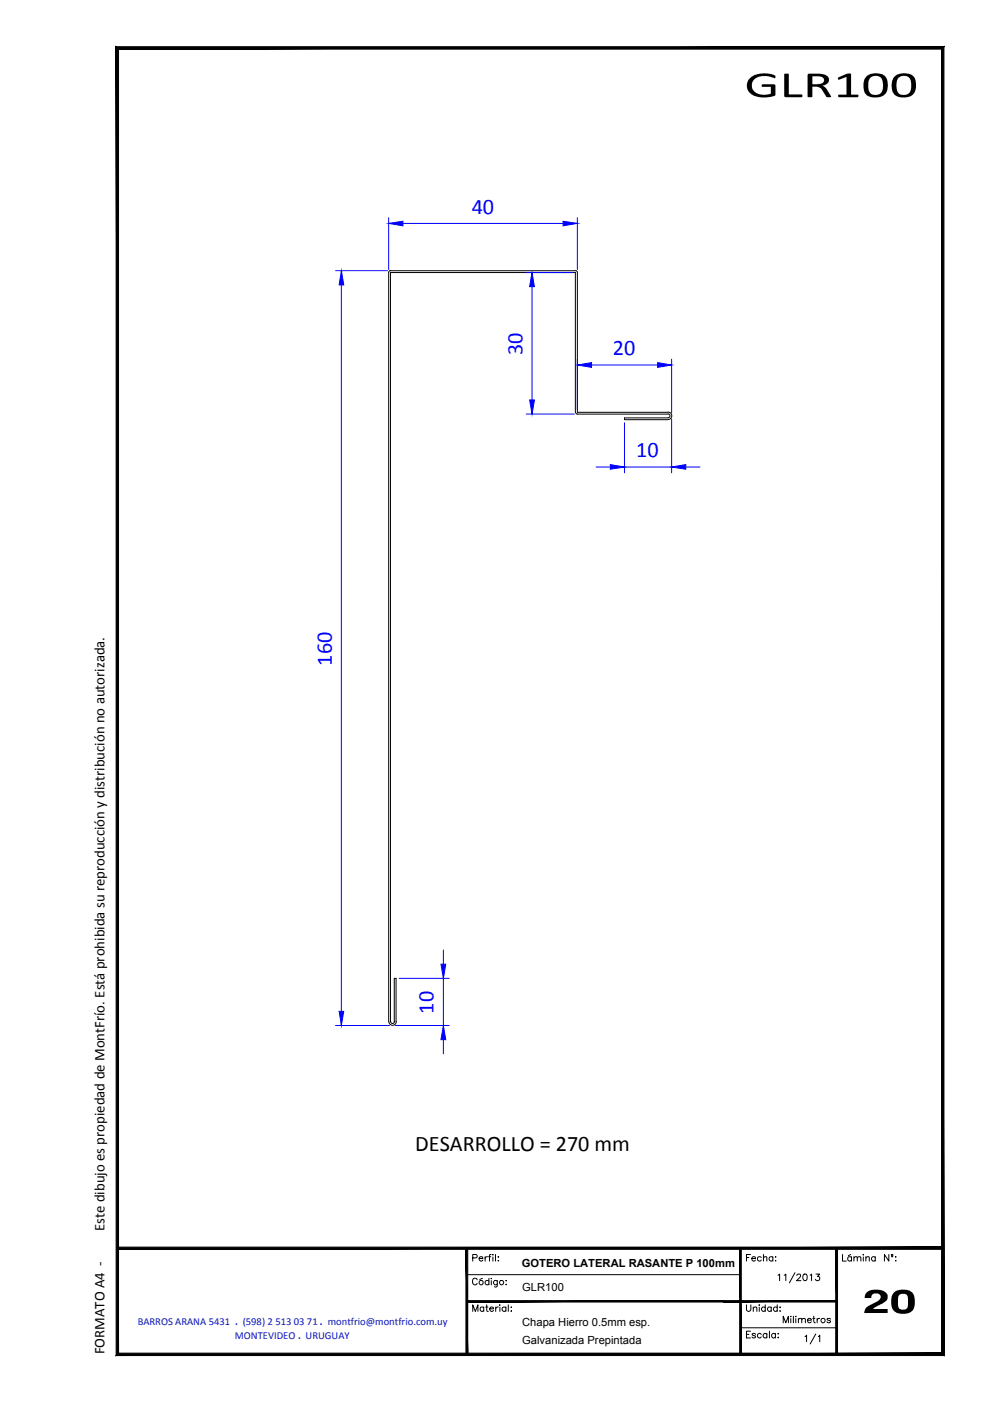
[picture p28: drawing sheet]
<svg xmlns="http://www.w3.org/2000/svg" width="210mm" height="297mm" viewBox="0 0 210 297" stroke-linecap="round" stroke-linejoin="round" font-family="sans-serif">
<defs><g id="words">
<g font-size="4.7" fill="#00f">
<text x="100" y="45.3">40</text>
<text x="110.8" y="75.2" transform="rotate(-90 110.8 75.2)">30</text>
<text x="129.9" y="75.4">20</text>
<text x="134.9" y="96.9">10</text>
<text x="70.3" y="141.1" transform="rotate(-90 70.3 141.1)">160</text>
<text x="91.9" y="214.9" transform="rotate(-90 91.9 214.9)">10</text>
</g>
<text font-size="4.7" x="88" y="244.1">DESARROLLO = 270 mm</text>
<g font-size="3.1">
<text x="22.1" y="261" transform="rotate(-90 22.1 261)">Este dibujo es propiedad de MontFrío. Está prohibida su reproducción y distribución no autorizada.</text>
<text x="22.1" y="287.1" transform="rotate(-90 22.1 287.1)">FORMATO A4 -</text>
</g>
<g font-size="2.4">
<text x="110.6" y="268.6">GOTERO LATERAL RASANTE P 100mm</text>
<text x="110.7" y="273.8">GLR100</text>
<text x="110.7" y="281.1">Chapa Hierro 0.5mm esp.</text>
<text x="110.7" y="284.9">Galvanizada Prepintada</text>
</g>
<g font-size="2.2" fill="#0012ba">
<text x="29.2" y="281">BARROS ARANA 5431 . (598) 2 513 03 71 . montfrio@montfrio.com.uy</text>
<text x="49.8" y="283.8">MONTEVIDEO . URUGUAY</text>
</g>
</g></defs>
<g fill="none" stroke="#000" stroke-width=".21">
<path d="M82.8 57.4h39.2M82.8 57.4l-.4 .4v158.8M122 57.4l.4 .4v29.6h19.2M122 87.4v-29.6h-39.2v158.8M122 87.4l.4 .4M122.4 87.8h19.3a.4 .4 0 0 1 .4 .4 .4 .4 0 0 1-.4 .4M141.6 88.6h-9.2v.4h9.2M141.7 87.4a.78 .78 0 0 1 .7 .8 .78 .78 0 0 1-.7 .7M82.5 216.6a.78 .78 0 0 0 .7 .8 .78 .78 0 0 0 .8-.8M82.8 216.6a.4 .4 0 0 0 .4 .4 .4 .4 0 0 0 .4-.4M83.6 216.6v-9.2h.4v9.2M99 270.3h58"/>
<path d="M100.2 278v-1.4l.6 1.4 .5-1.4v1.4M100.2 266.7l.9-.1v-.5l-.9-.1v1.4M101.2 271.4a.5 .5 0 0 0-.6-.4 .5 .5 0 0 0-.4 .5v.4a.5 .5 0 0 0 .4 .5 .5 .5 0 0 0 .6-.3M101.6 266.8h.8a.46 .46 0 0 0-.5-.3 .46 .46 0 0 0-.4 .4 .46 .46 0 0 0 .4 .5l.5-.2M102.3 271l-.6 .3M102.6 277.3a.43 .43 0 0 0-.7-.1 .43 .43 0 0 0 0 .7 .43 .43 0 0 0 .7-.1M102.6 277.1v.9M102.9 266.4v1M103 277.1h.4M103.2 276.6v1.4h.3M103.4 266.4l-.5 .2v.2M103.6 266.4h.4"/>
<path d="M103.7 271.7a.45 .45 0 0 0-.7-.1 .45 .45 0 0 0 0 .7 .45 .45 0 0 0 .7-.1M103.7 271v1.4M103.8 277.5h.8a.42 .42 0 0 0-.6-.3 .42 .42 0 0 0-.1 .6l.3 .2 .4-.2M104.1 266h-.3v1.4M104.2 271v.1zM104.2 271.5v.9M104.5 266v.1zM104.5 266.5v.9M105.1 266v1.4M105.1 277.1v.9M105.4 271.5v1.3l-.2 .1-.4-.1M105.4 271.7a.45 .45 0 0 0-.6-.1 .45 .45 0 0 0 0 .7 .45 .45 0 0 0 .6-.1"/>
<path d="M105.6 266.5h.1zM105.6 267.3h.1zM105.6 277.1a.43 .43 0 0 0-.5 .4M105.9 276.7h.1zM106 277.2v.8M107.3 277.3a.45 .45 0 0 0-.7-.1 .45 .45 0 0 0 0 .7 .45 .45 0 0 0 .7-.1M107.3 271.5h.1zM107.3 272.3h.1zM107.3 277.1v.9M107.8 276.6v1.4M108.3 277.2h.1zM108.3 278h.1z"/>
<path d="M158.3 276.6v1.2l.4 .2h.3l.2-.4v-1M158.3 266.6h.5M159.1 266h-.8v1.4M159.4 266.8h.8a.42 .42 0 0 0-.6-.3 .42 .42 0 0 0-.1 .7l.2 .2 .5-.2M159.7 277.4l.3-.3 .4 .1 .1 .8M159.7 277.1v.9M161 276.6v.2zM161 277.2v.8M161.4 266.6a.45 .45 0 0 0-.7 0 .45 .45 0 0 0 0 .6 .45 .45 0 0 0 .7 0M161.9 266.7l.3-.3 .3 .1 .1 .9M161.9 266v1.4M162.2 277.3a.45 .45 0 0 0-.6-.1 .45 .45 0 0 0 0 .7 .45 .45 0 0 0 .6-.1"/>
<path d="M162.2 276.6v1.4M163.5 277.3a.45 .45 0 0 0-.6-.1 .45 .45 0 0 0 0 .7 .45 .45 0 0 0 .6-.1M163.5 277.1v.9M163.9 266.6a.45 .45 0 0 0-.7 0 .45 .45 0 0 0 0 .6 .45 .45 0 0 0 .7 0M163.9 266.4v1M164.4 266.5h.1zM164.5 267.3v.1zM164.8 277.3a.45 .45 0 0 0-.7-.1 .45 .45 0 0 0 0 .7 .45 .45 0 0 0 .7-.1M164.8 276.6v1.4M165 270.4l.3-.3v1.4M165.3 277.2h.2zM165.3 278h.2z"/>
<path d="M166.3 270.4l.3-.3v1.4M167.7 279.1v.1zM167.7 279.6v.9M168.2 279.1v1.4M168.6 269.8l-1.2 2.2M168.7 279.1v.1zM168.7 279.6v.9M168.9 270.4l.2-.2 .4-.1 .2 .4-.8 1h.9M169.3 279.8l.3-.3 .4 .1v.9M169.3 279.5v1M170 279.8l.3-.3 .4 .1 .1 .9M170.4 270.2l.4-.1a.77 .77 0 0 1 .3 .8 .77 .77 0 0 1-.5 .6 .89 .89 0 0 1-.2-1.3z"/>
<path d="M171.2 279.9h.8a.45 .45 0 0 0-.7-.3 .45 .45 0 0 0 .1 .8l.3 .1 .3-.3M171.8 270.4l.3-.3v1.4M172.3 279.5h.5M172.5 279.1v1.1l.4 .3M173 270.1h.8l-.5 .5a.47 .47 0 0 1 .5 .5 .47 .47 0 0 1-.4 .5 .47 .47 0 0 1-.5-.4M173.3 279.5v1M173.8 279.5a.43 .43 0 0 0-.5 .4M176.1 279.7l-.3-.2-.4 .1v.2l.6 .2 .1 .2-.3 .3-.5-.3M178.6 266v1.4h.8M180.4 266l-.5 .2M180.5 266.6a.45 .45 0 0 0-.6 0 .45 .45 0 0 0 0 .6 .45 .45 0 0 0 .6 0M180.5 266.4v1"/>
<path d="M181 266.7l.4-.3 .3 .1 .1 .9M181 266.4v1M181.8 266.7l.3-.3 .3 .1 .1 .9M183 266v.1zM183 266.5v.9M183.6 266.7l.3-.3 .4 .1v.9M183.6 266.4v1M185.6 266.6a.45 .45 0 0 0-.7 0 .45 .45 0 0 0 0 .6 .45 .45 0 0 0 .7 0M185.6 266.4v1M188.5 266v1.4l-1-1.4v1.4M189 266.4h.3M189.9 266.5h.1z"/>
<path d="M189.9 267.3h.1zM157 281.5h20.4M158.3 282.9h.5M159.1 282.2h-.8v1.5h.8M160.2 282.9a.4 .4 0 0 0-.4-.2 .4 .4 0 0 0-.3 .2l.6 .4 .1 .2a.4 .4 0 0 1-.4 .2 .4 .4 0 0 1-.3-.2M161.4 282.9a.45 .45 0 0 0-.7 0 .45 .45 0 0 0 0 .6 .45 .45 0 0 0 .7 0M162.6 282.9a.45 .45 0 0 0-.7 0 .45 .45 0 0 0 0 .6 .45 .45 0 0 0 .7 0M162.6 282.7v1M163.1 282.2v1.5M164.4 282.9a.45 .45 0 0 0-.7 0 .45 .45 0 0 0 0 .6 .45 .45 0 0 0 .7 0M164.4 282.7v1M164.9 282.8h.1z"/>
<path d="M164.9 283.6h.1zM166.1 280.5v-1.4l.5 1.4 .6-1.4v1.4M170.7 283.4l.3-.3v1.4M173 282.8l-1.2 2.1M173.5 283.4l.3-.3v1.4"/>
<circle cx="102" cy="271.9" r=".46"/>
<circle cx="106.3" cy="271.9" r=".45"/>
<circle cx="174.5" cy="280" r=".45"/>
<circle cx="189.2" cy="266.2" r=".18"/>
</g>
<g fill="none" stroke="#00f" stroke-width=".21">
<path d="M71.1 57.4h11.1M82.4 46.1v11.1M85.4 47.4h34M111.6 57.8h9.8M122.4 46.1v11.1M72.4 60.4v154M112.8 60.8v24M122.4 76.2v10.6M125.4 77.4h14M142.4 76.2v11.4M111.6 87.8h10.2M126.4 99h3"/>
<path d="M132.4 89.6v10.6M132.4 99h10M142.4 88.8v11.4M145.4 99h3M71.1 217.4h11.5M83.8 217.4h11.4M84.6 207.4h10.6M94 201.4v3M94 207.4v10M94 220.4v3"/>
</g>
<g fill="#00f" stroke="#00f" stroke-width=".21">
<path d="M71.9 214.4h1l-.5 3z"/>
<path d="M72.4 57.4l.5 3h-1z"/>
<path d="M82.4 47.4l3-.5v1z"/>
<path d="M119.4 46.9l3 .5-3 .5z"/>
<path d="M112.8 57.8l.5 3h-1z"/>
<path d="M112.3 84.8h1l-.5 3z"/>
<path d="M122.4 77.4l3-.5v1z"/>
<path d="M139.4 76.9l3 .5-3 .5z"/>
<path d="M129.4 98.5l3 .5-3 .5z"/>
<path d="M142.4 99l3-.5v1z"/>
<path d="M93.5 204.4h1l-.5 3z"/>
<path d="M94 217.4l.5 3h-1z"/>
</g>
<g fill="#000">
<path d="M158.9 16.6l.8-.6 .9-.3 1.3-.2 1.2 .1a1.31 1.31 0 0 1 1.3 .7 .25 .25 0 0 1-.1 .3 .25 .25 0 0 1-.4-.1l-1.3-.4h-1l-1.3 .5-.8 .8-.1 1.1 .1 .3a2.96 2.96 0 0 0 3.8 1.1h.1v-1.5h-1.8l-.1-.5h2.6l.3 .1v2.1l-.2 .3-1.6 .3h-1.2l-1.3-.3-.9-.5-.5-.5-.3-.9 .1-1.1zM166.3 15.7h.9v4.3h2.8l.1 .5-3.4 .1-.4-.1zM177.7 16.5l1.9-.9 .9 .1v4.4h1.4l.1 .1-.1 .3-4 .1-.2-.1 .1-.4h1.7v-3.8l-1.5 .5a.26 .26 0 0 1-.3 0 .26 .26 0 0 1 0-.3zM183.8 273.9l.9-.4 1.5-.1 .7 .2 .8 .4a1.32 1.32 0 0 1 .5 1.3 1.32 1.32 0 0 1-1 1l-1.7 .9-.4 .3h3.1v.9h-5l.2-.7 .4-.5 2.5-1.5a.82 .82 0 0 0 .4-1 .82 .82 0 0 0-1.1-.5 .82 .82 0 0 0-.9 1h-1.4l.2-.8z"/>
<path d="M183.8 16.1l.8-.4 1.5-.1a2.2 2.2 0 0 1 2.1 2.8l-.2 .9a2.72 2.72 0 0 1-3.5 1.2 2.54 2.54 0 0 1-1.3-3.2l.2-.7zM184.6 16.5l-.5 .8v1.5a1.58 1.58 0 0 0 1.9 1.3 1.58 1.58 0 0 0 1.2-1.9l-.1-1a1.56 1.56 0 0 0-2.5-.7z"/>
<path d="M189.8 16.1l.9-.4 1.4-.1a2.19 2.19 0 0 1 2.1 2.7l-.2 1-.4 .6a3.2 3.2 0 0 1-4.1 0l-.4-.8-.1-1.3 .3-1zM190.6 16.4l-.3 .3-.2 .7v1.5a1.37 1.37 0 0 0 2 1.2 1.95 1.95 0 0 0 1.1-2.4l-.1-.5a1.54 1.54 0 0 0-2.5-.8z"/>
<path d="M171.4 15.7h2.5a1.52 1.52 0 0 1 1.9 1.5 1.86 1.86 0 0 1-1.5 1 1.5 1.5 0 0 1 1.1 .9l.8 1.3a.3 .3 0 0 1-.2 .3 .3 .3 0 0 1-.3-.1l-.5-.1-.8-1.2a1.52 1.52 0 0 0-1.5-.9h-.7v2.2h-.9l-.1-4.7zM172.2 16.2v1.7h1a1.31 1.31 0 0 0 1.5-.8 .94 .94 0 0 0-1.2-.9z"/>
<path d="M189.6 274l1.1-.5 1.2-.1 .8 .2 .7 .5 .3 .4 .3 1-.1 1.6-.5 .8-.7 .5-1.7 .2-.8-.2-.8-.6-.4-.9v-1.5l.1-.7zM190.7 274.5l-.3 .8v1.5a1.08 1.08 0 0 0 1.4 .9 1.08 1.08 0 0 0 .7-1.4v-1.1a.91 .91 0 0 0-.5-.9 .91 .91 0 0 0-.9 .1z"/>
</g>
<g fill="#000" stroke="#000" stroke-width=".21">
<path d="M24.6 9.9l.5 .5 175-.5zM25.1 10.4l175-.5-.5 .5zM200.1 9.9l-.5 .5 .5 277zM199.6 10.4l.5 277-.5-.5zM24.6 287.4h175.5l-.5-.5zM24.6 287.4l.5-.5h174.5zM24.6 9.9v277.5l.5-.5zM24.6 9.9l.5 .5v276.5z"/>
<path d="M98.8 264.7l.4 22.4v-22.4zM98.8 264.7l.4 22.4h-.4z"/>
<path d="M99 276.1h54.4v-.3zM99 275.8h54.4l-54.4 .3z"/>
<path d="M156.8 264.7l.4 22.4v-22.4zM156.8 264.7l.4 22.4h-.4z"/>
<path d="M153.4 276.1h24v-.3zM153.4 275.8h24l-24 .3z"/>
<path d="M177.2 264.7l.4 22.4v-22.4zM177.2 264.7l.4 22.4h-.4z"/>
<path d="M24.9 264.9h175v-.5zM24.9 264.4h175l-175 .5z"/>
</g>
<use href="#words"/>
</svg>
